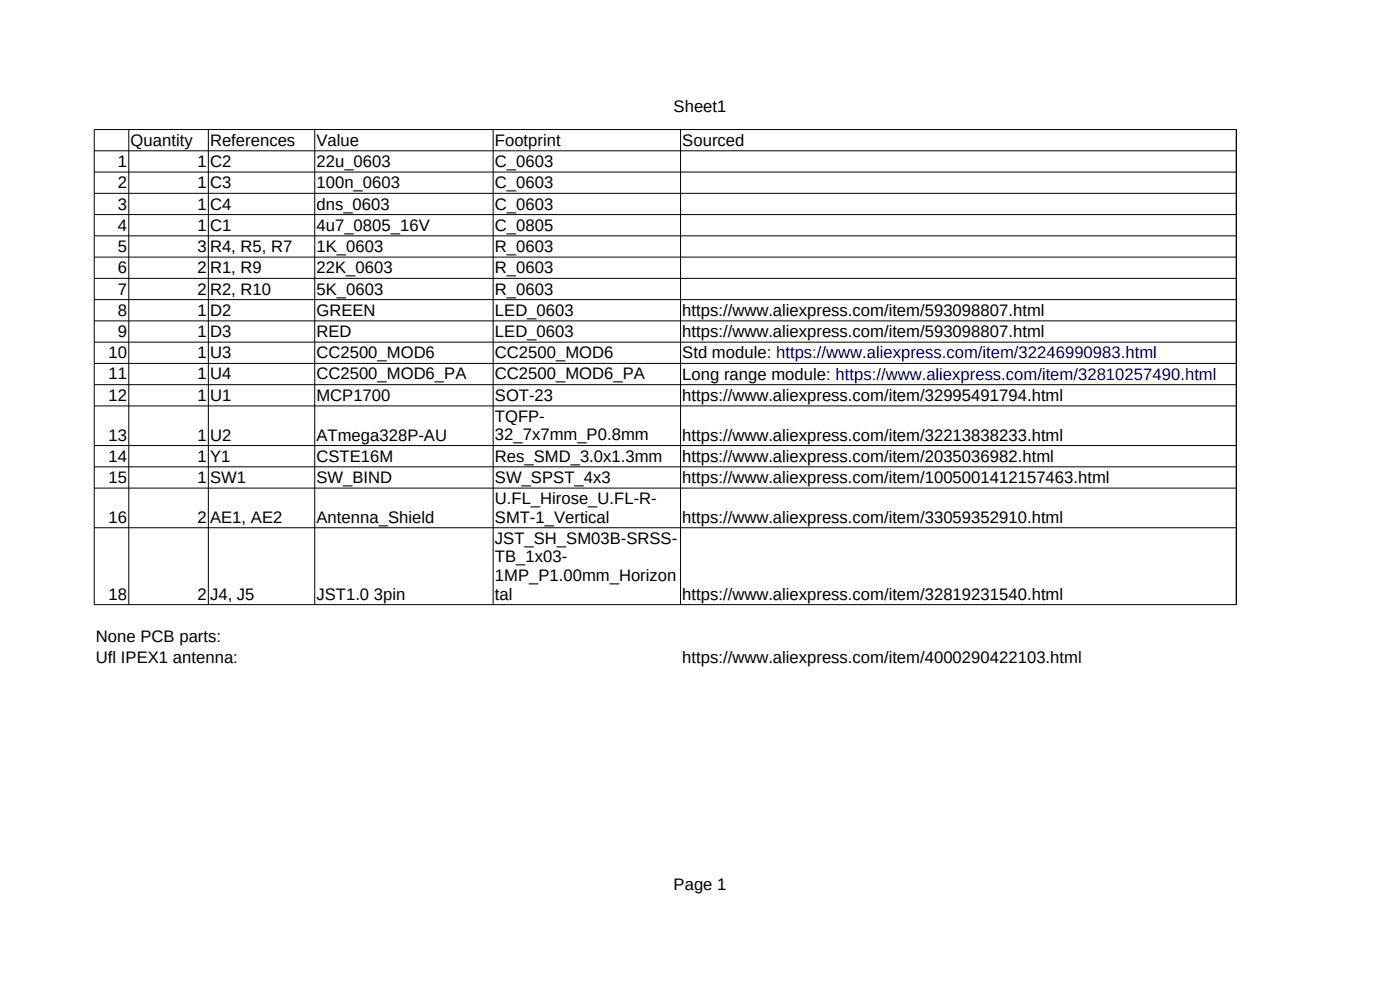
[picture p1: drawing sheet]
<svg xmlns="http://www.w3.org/2000/svg" width="297mm" height="210mm" viewBox="0 0 297 210" stroke-linecap="round" stroke-linejoin="round" font-family="sans-serif">
<defs><g id="words">
<g font-size="3.5">
<text x="142.9" y="23.7">Sheet1</text>
<text x="25" y="35.4">1</text>
<text x="27.7" y="30.9">Quantity</text>
<text x="41.9" y="35.4">1</text>
<text x="44.6" y="30.9">References</text>
<text x="44.6" y="35.4">C2</text>
<text x="67.1" y="30.9">Value</text>
<text x="67.1" y="35.4">22u_0603</text>
<text x="105" y="30.9">Footprint</text>
<text x="105" y="35.4">C_0603</text>
<text x="144.7" y="30.9">Sourced</text>
<text x="25" y="39.9">2</text>
<text x="41.9" y="39.9">1</text>
<text x="44.6" y="39.9">C3</text>
<text x="67.1" y="39.9">100n_0603</text>
<text x="105" y="39.9">C_0603</text>
<text x="25" y="44.5">3</text>
<text x="41.9" y="44.5">1</text>
<text x="44.6" y="44.5">C4</text>
<text x="67.1" y="44.5">dns_0603</text>
<text x="105" y="44.5">C_0603</text>
<text x="25" y="49">4</text>
<text x="25" y="53.5">5</text>
<text x="41.9" y="49">1</text>
<text x="41.9" y="53.5">3</text>
<text x="44.6" y="49">C1</text>
<text x="44.6" y="53.5">R4, R5, R7</text>
<text x="67.1" y="49">4u7_0805_16V</text>
<text x="67.1" y="53.5">1K_0603</text>
<text x="105" y="49">C_0805</text>
<text x="105" y="53.5">R_0603</text>
<text x="25" y="58">6</text>
<text x="41.9" y="58">2</text>
<text x="44.6" y="58">R1, R9</text>
<text x="67.1" y="58">22K_0603</text>
<text x="105" y="58">R_0603</text>
<text x="25" y="62.5">7</text>
<text x="41.9" y="62.5">2</text>
<text x="44.6" y="62.5">R2, R10</text>
<text x="67.1" y="62.5">5K_0603</text>
<text x="105" y="62.5">R_0603</text>
<text x="25" y="67">8</text>
<text x="25" y="71.5">9</text>
<text x="41.9" y="67">1</text>
<text x="41.9" y="71.5">1</text>
<text x="44.6" y="67">D2</text>
<text x="44.6" y="71.5">D3</text>
<text x="67.1" y="67">GREEN</text>
<text x="67.1" y="71.5">RED</text>
<text x="105" y="67">LED_0603</text>
<text x="105" y="71.5">LED_0603</text>
<text x="144.7" y="67">https://www.aliexpress.com/item/593098807.html</text>
<text x="144.7" y="71.5">https://www.aliexpress.com/item/593098807.html</text>
<text x="23" y="76">10</text>
<text x="41.9" y="76">1</text>
<text x="44.6" y="76">U3</text>
<text x="67.1" y="76">CC2500_MOD6</text>
<text x="105" y="76">CC2500_MOD6</text>
<text x="144.7" y="76">Std module: https://www.aliexpress.com/item/32246990983.html</text>
<text x="23" y="80.5">11</text>
<text x="41.9" y="80.5">1</text>
<text x="44.6" y="80.5">U4</text>
<text x="67.1" y="80.5">CC2500_MOD6_PA</text>
<text x="105" y="80.5">CC2500_MOD6_PA</text>
<text x="144.7" y="80.5">Long range module: https://www.aliexpress.com/item/32810257490.html</text>
<text x="23" y="85">12</text>
<text x="41.9" y="85">1</text>
<text x="44.6" y="85">U1</text>
<text x="67.1" y="85">MCP1700</text>
<text x="105" y="85">SOT-23</text>
<text x="105" y="89.5">TQFP-</text>
<text x="144.7" y="85">https://www.aliexpress.com/item/32995491794.html</text>
<text x="23" y="93.5">13</text>
<text x="41.9" y="93.5">1</text>
<text x="44.6" y="93.5">U2</text>
<text x="67.1" y="93.5">ATmega328P-AU</text>
<text x="105" y="93.4">32_7x7mm_P0.8mm</text>
<text x="144.7" y="93.5">https://www.aliexpress.com/item/32213838233.html</text>
<text x="23" y="98">14</text>
<text x="41.9" y="98">1</text>
<text x="44.6" y="98">Y1</text>
<text x="67.1" y="98">CSTE16M</text>
<text x="105" y="98">Res_SMD_3.0x1.3mm</text>
<text x="144.7" y="98">https://www.aliexpress.com/item/2035036982.html</text>
<text x="23" y="102.5">15</text>
<text x="41.9" y="102.5">1</text>
<text x="44.6" y="102.5">SW1</text>
<text x="67.1" y="102.5">SW_BIND</text>
<text x="105" y="102.5">SW_SPST_4x3</text>
<text x="105" y="106.9">U.FL_Hirose_U.FL-R-</text>
<text x="144.7" y="102.5">https://www.aliexpress.com/item/1005001412157463.html</text>
<text x="23" y="110.9">16</text>
<text x="41.9" y="110.9">2</text>
<text x="44.6" y="110.9">AE1, AE2</text>
<text x="67.1" y="110.9">Antenna_Shield</text>
<text x="105" y="110.8">SMT-1_Vertical</text>
<text x="144.7" y="110.9">https://www.aliexpress.com/item/33059352910.html</text>
<text x="105" y="115.3">JST_SH_SM03B-SRSS-</text>
<text x="105" y="119.3">TB_1x03-</text>
<text x="105" y="123.2">1MP_P1.00mm_Horizon</text>
<text x="23" y="127.2">18</text>
<text x="41.9" y="127.2">2</text>
<text x="44.6" y="127.2">J4, J5</text>
<text x="67.1" y="127.2">JST1.0 3pin</text>
<text x="105" y="127.2">tal</text>
<text x="144.7" y="127.2">https://www.aliexpress.com/item/32819231540.html</text>
<text x="20.4" y="136.2">None PCB parts:</text>
<text x="20.4" y="140.7">Ufl IPEX1 antenna:</text>
<text x="144.7" y="140.7">https://www.aliexpress.com/item/4000290422103.html</text>
<text x="142.9" y="188.7">Page 1</text>
</g>
</g></defs>
<g fill="none" stroke="#000" stroke-width=".21">
<path d="M20 32h242.3M20 36.5h242.3M27.3 27.5v100.8M44.2 27.5v100.8M66.8 27.5v100.8M104.6 27.5v100.8M144.4 27.5v100.8M262.3 27.5v100.8M262.3 27.5h-242.3v100.8M20 41h242.3M20 45.5h242.3M20 50h242.3"/>
<path d="M20 54.5h242.3M20 59.1h242.3M20 63.6h242.3M20 68.1h242.3M20 72.6h242.3M20 77.1h242.3M20 81.6h242.3M20 86.1h242.3M20 94.5h242.3M20 99h242.3M20 103.5h242.3M20 112h242.3"/>
<path d="M20 128.3h242.3"/>
</g>
<use href="#words"/>
</svg>
